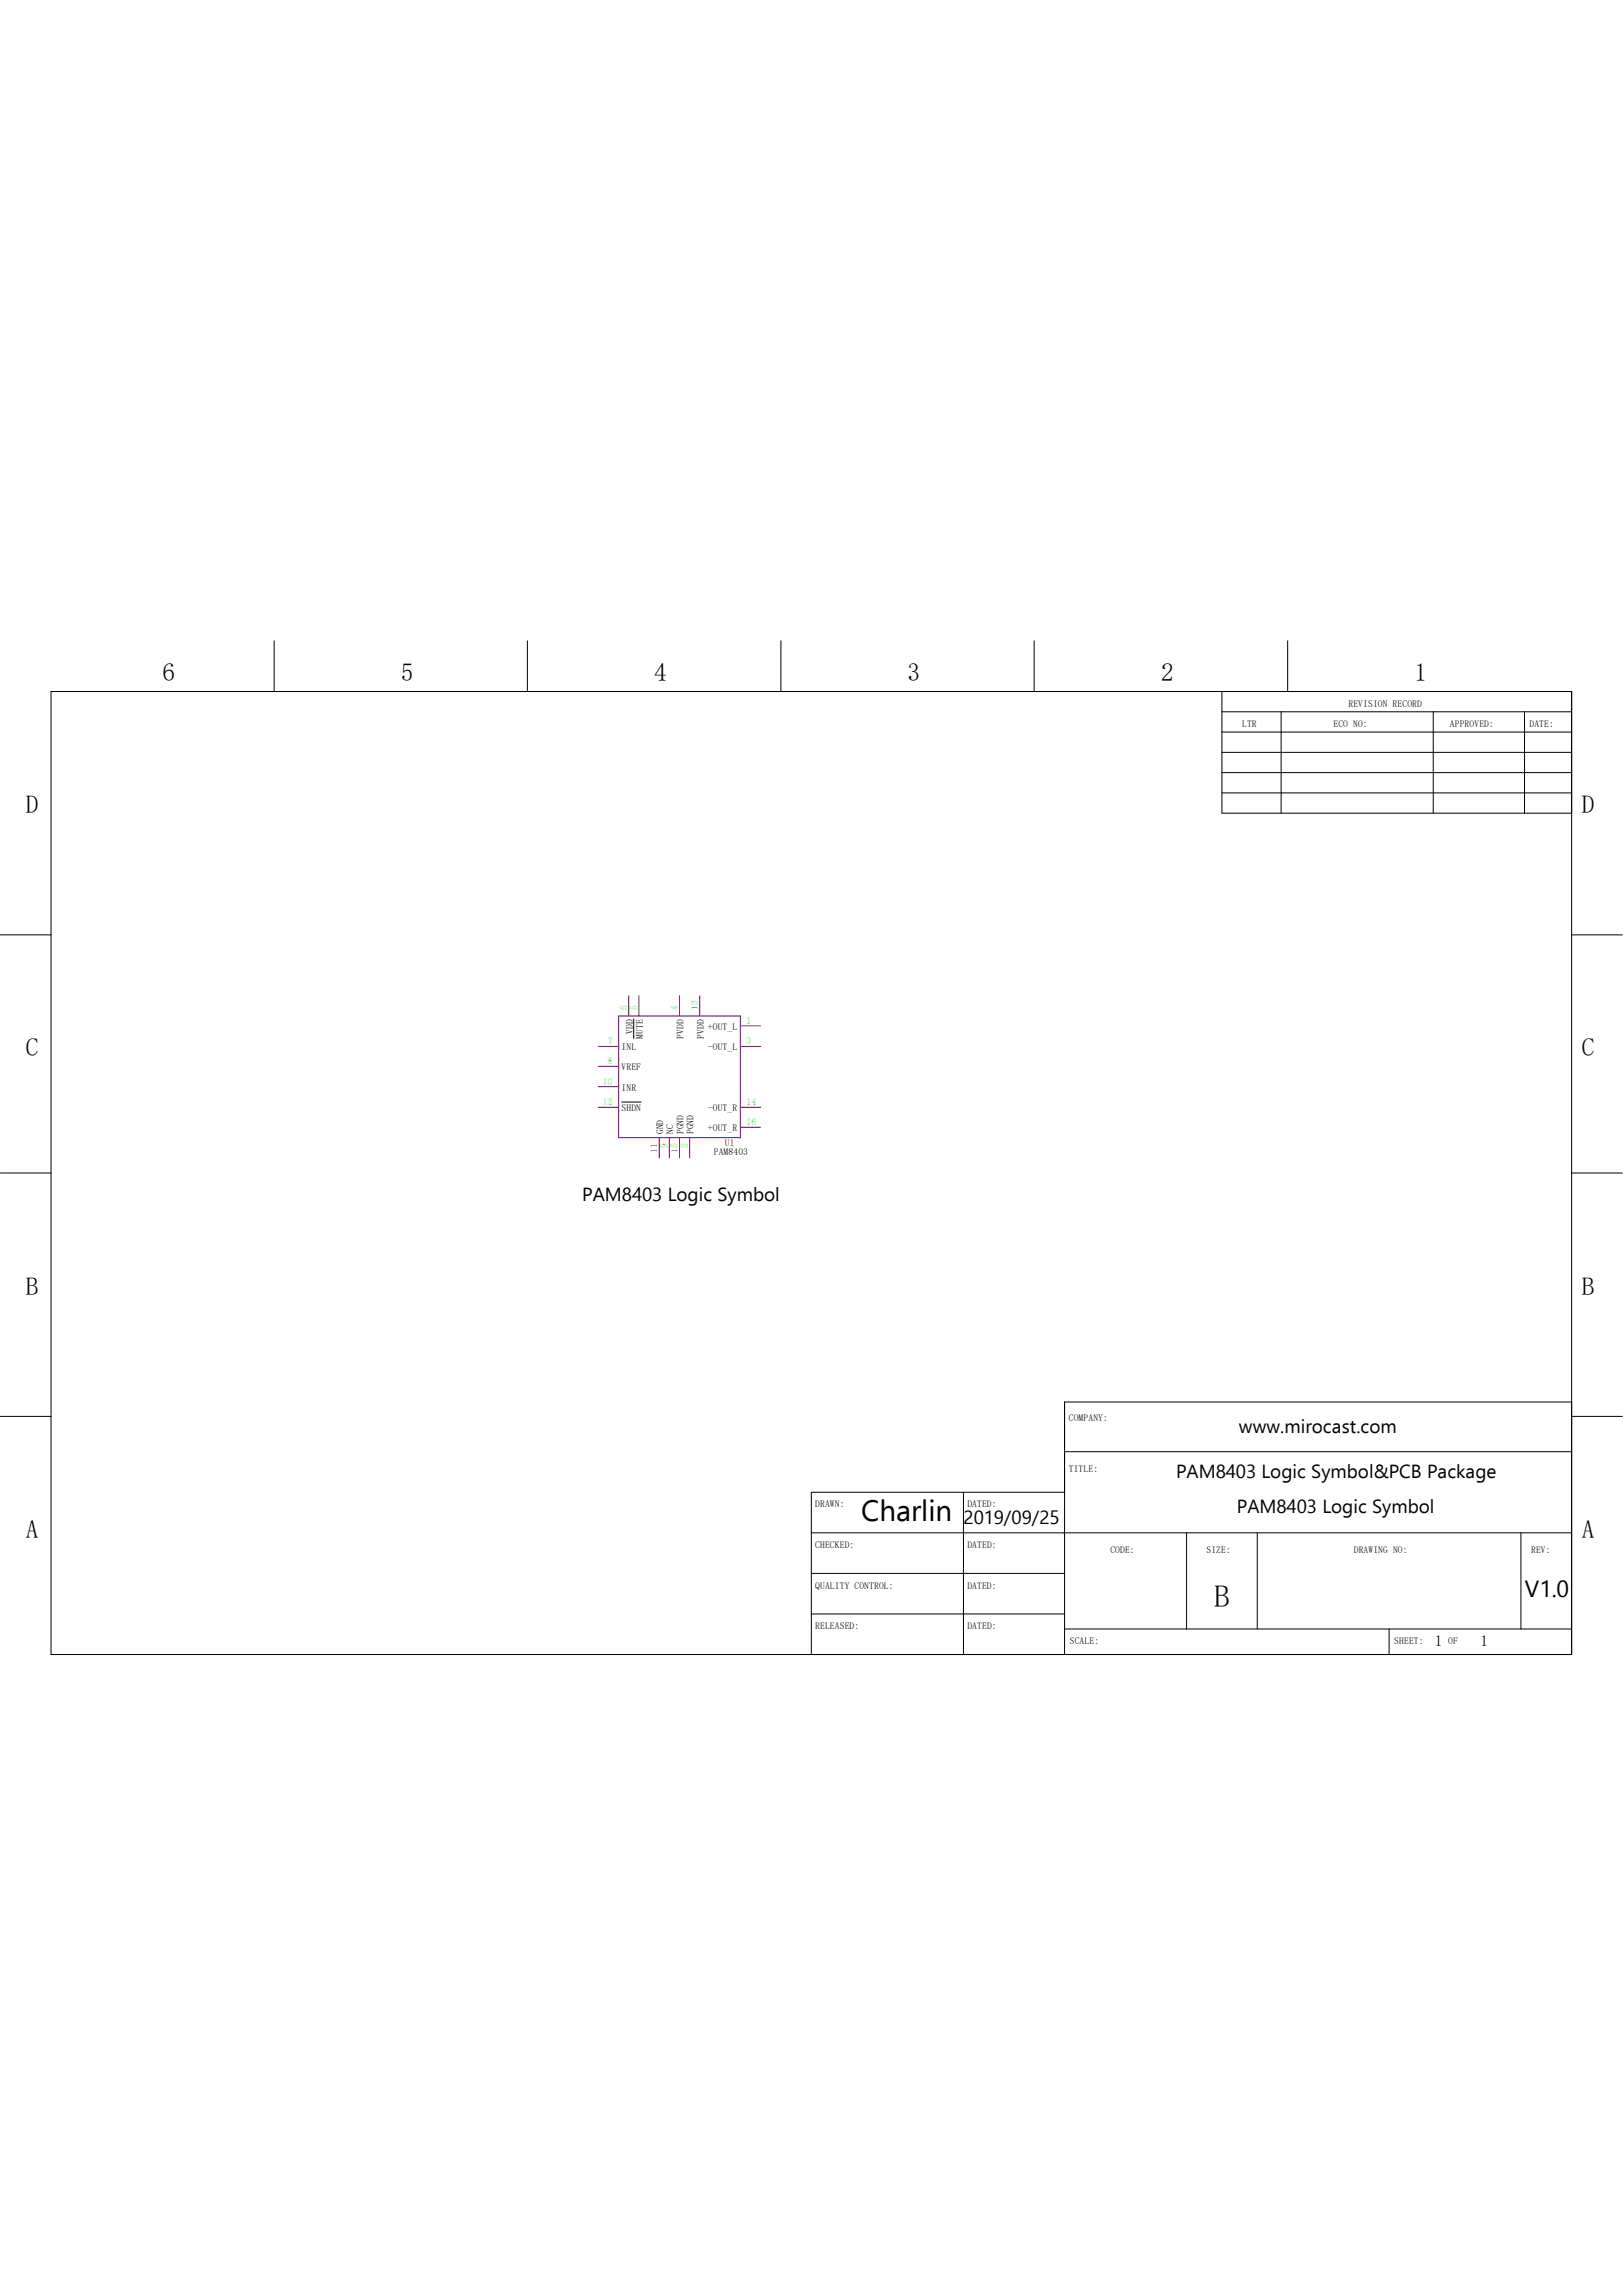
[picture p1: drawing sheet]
<svg xmlns="http://www.w3.org/2000/svg" width="210mm" height="297mm" viewBox="0 0 210 297" stroke-linecap="round" stroke-linejoin="round" font-family="sans-serif">
<defs><g id="words">
<text font-size="4" x="157.1" y="208">B</text>
<text font-size="3.8" x="111.4" y="196.9">Charlin</text>
<g font-size="3.3">
<text x="21" y="88.2">6</text>
<text x="51.9" y="88.2">5</text>
<text x="84.7" y="88.2">4</text>
<text x="117.4" y="88.2">3</text>
<text x="150.2" y="88.2">2</text>
<text x="183" y="88.2">1</text>
<text x="3.3" y="105.2">D</text>
<text x="204.7" y="105.2">D</text>
<text x="3.3" y="136.7">C</text>
<text x="204.7" y="136.7">C</text>
<text x="3.3" y="167.6">B</text>
<text x="204.7" y="167.6">B</text>
<text x="3.3" y="199">A</text>
<text x="204.7" y="199">A</text>
</g>
<text font-size="3" x="197.3" y="206.7">V1.0</text>
<g font-size="2.5">
<text x="75.4" y="155.5">PAM8403 Logic Symbol</text>
<text x="160.3" y="185.5">www.mirocast.com</text>
<text x="152.2" y="191.3">PAM8403 Logic Symbol&amp;PCB Package</text>
<text x="124.7" y="197.3">2019/09/25</text>
<text x="160.1" y="195.7">PAM8403 Logic Symbol</text>
</g>
<g font-size="2">
<text x="185.7" y="213">1</text>
<text x="191.6" y="213">1</text>
</g>
<g font-size="1.2">
<text x="160.7" y="94.1">LTR</text>
<text x="172.6" y="94.1">ECO NO:</text>
<text x="174.5" y="91.5">REVISION RECORD</text>
<text x="187.6" y="94.1">APPROVED:</text>
<text x="197.9" y="94.1">DATE:</text>
<text x="80.4" y="135.9">INL</text>
<text x="81.9" y="133.8" transform="rotate(-90 81.9 133.8)">VDD</text>
<text x="83.2" y="134.4" transform="rotate(-90 83.2 134.4)">MUTE</text>
<text x="88.4" y="134.4" transform="rotate(-90 88.4 134.4)">PVDD</text>
<text x="91.1" y="134.4" transform="rotate(-90 91.1 134.4)">PVDD</text>
<text x="91.6" y="133.3">+OUT_L</text>
<text x="91.6" y="135.9">-OUT_L</text>
<text x="80.4" y="138.5">VREF</text>
<text x="80.4" y="141.1">INR</text>
<text x="80.4" y="143.8">SHDN</text>
<text x="91.6" y="143.8">-OUT_R</text>
<text x="85.8" y="146.8" transform="rotate(-90 85.8 146.8)">GND</text>
<text x="87.1" y="146.8" transform="rotate(-90 87.1 146.8)">NC</text>
<text x="88.4" y="146.8" transform="rotate(-90 88.4 146.8)">PGND</text>
<text x="89.7" y="146.8" transform="rotate(-90 89.7 146.8)">PGND</text>
<text x="91.6" y="146.4">+OUT_R</text>
<text x="92.4" y="149.4">PAM8403</text>
<text x="138.3" y="183.9">COMPANY:</text>
<text x="138.3" y="190.5">TITLE:</text>
<text x="105.5" y="195.1">DRAWN:</text>
<text x="125.2" y="195.1">DATED:</text>
<text x="105.5" y="200.3">CHECKED:</text>
<text x="125.2" y="200.3">DATED:</text>
<text x="143.7" y="201">CODE:</text>
<text x="156.1" y="201">SIZE:</text>
<text x="175.2" y="201">DRAWING NO:</text>
<text x="198.1" y="201">REV:</text>
<text x="105.5" y="205.6">QUALITY CONTROL:</text>
<text x="125.2" y="205.6">DATED:</text>
<text x="105.5" y="210.8">RELEASED:</text>
<text x="125.2" y="210.8">DATED:</text>
<text x="138.4" y="212.8">SCALE:</text>
<text x="180.4" y="212.8">SHEET:</text>
<text x="187.4" y="212.8">OF</text>
</g>
<g font-size="1.2" fill="#0f0">
<text x="81.1" y="130.7" transform="rotate(-90 81.1 130.7)">6</text>
<text x="82.4" y="130.7" transform="rotate(-90 82.4 130.7)">5</text>
<text x="87.7" y="130.7" transform="rotate(-90 87.7 130.7)">4</text>
<text x="90.3" y="130.7" transform="rotate(-90 90.3 130.7)">13</text>
<text x="78.7" y="135.1">7</text>
<text x="78.7" y="137.8">8</text>
<text x="96.6" y="132.5">1</text>
<text x="96.6" y="135.1">3</text>
<text x="78" y="140.4">10</text>
<text x="78" y="143">12</text>
<text x="96.6" y="143">14</text>
<text x="85" y="149.3" transform="rotate(-90 85 149.3)">11</text>
<text x="86.4" y="148.6" transform="rotate(-90 86.4 148.6)">9</text>
<text x="87.7" y="149.3" transform="rotate(-90 87.7 149.3)">15</text>
<text x="89" y="148.6" transform="rotate(-90 89 148.6)">2</text>
<text x="96.6" y="145.6">16</text>
</g>
<text font-size="1.2" fill="#000080" x="93.8" y="148.3">U1</text>
</g></defs>
<g fill="none" stroke="#800080" stroke-width=".13">
<path d="M77.4 135.4h2.7M77.4 138h2.7M80.1 131.5h15.7v15.7h-15.7zM81.4 128.9v2.6M82.7 128.9v2.6M87.9 128.9v2.6M90.6 128.9v2.6M95.8 132.8h2.6M95.8 135.4h2.6M77.4 140.6h2.7M77.4 143.3h2.7M85.3 147.2v2.7"/>
<path d="M86.6 147.2v2.7M87.9 147.2v2.7M89.2 147.2v2.7M95.8 143.3h2.6M95.8 145.9h2.6"/>
</g>
<g fill="none" stroke="#000" stroke-width=".13">
<path d="M6.6 89.5h196.8v124.6h-196.8zM35.5 82.9v6.6M68.2 82.9v6.6M101 82.9v6.6M133.8 82.9v6.6M158.1 92.1h45.3M158.1 94.7h45.3M158.1 100h45.3M158.1 89.5v15.7h45.3M158.1 97.4h45.3M165.8 92.1v13.1M166.6 82.9v6.6"/>
<path d="M185.5 92.1v13.1M197.3 92.1v13.1M158.1 102.6h45.3M0 121h6.6M82 131.9v2.5M203.4 121h6.5M0 151.8h6.6M80.4 142.6h2.6M203.4 151.8h6.5M0 183.3h6.6M105 198.4h98.4M124.7 193.1v21"/>
<path d="M137.8 187.9h65.6M137.8 193.1h-32.8v21M153.5 198.4v12.4M162.7 198.4v12.4M196.8 198.4v12.4M203.4 181.4h-65.6v32.7M203.4 183.3h6.5M105 203.6h32.8M105 208.9h32.8M137.8 210.8h65.6M179.7 210.8v3.3"/>
</g>
<use href="#words"/>
</svg>
